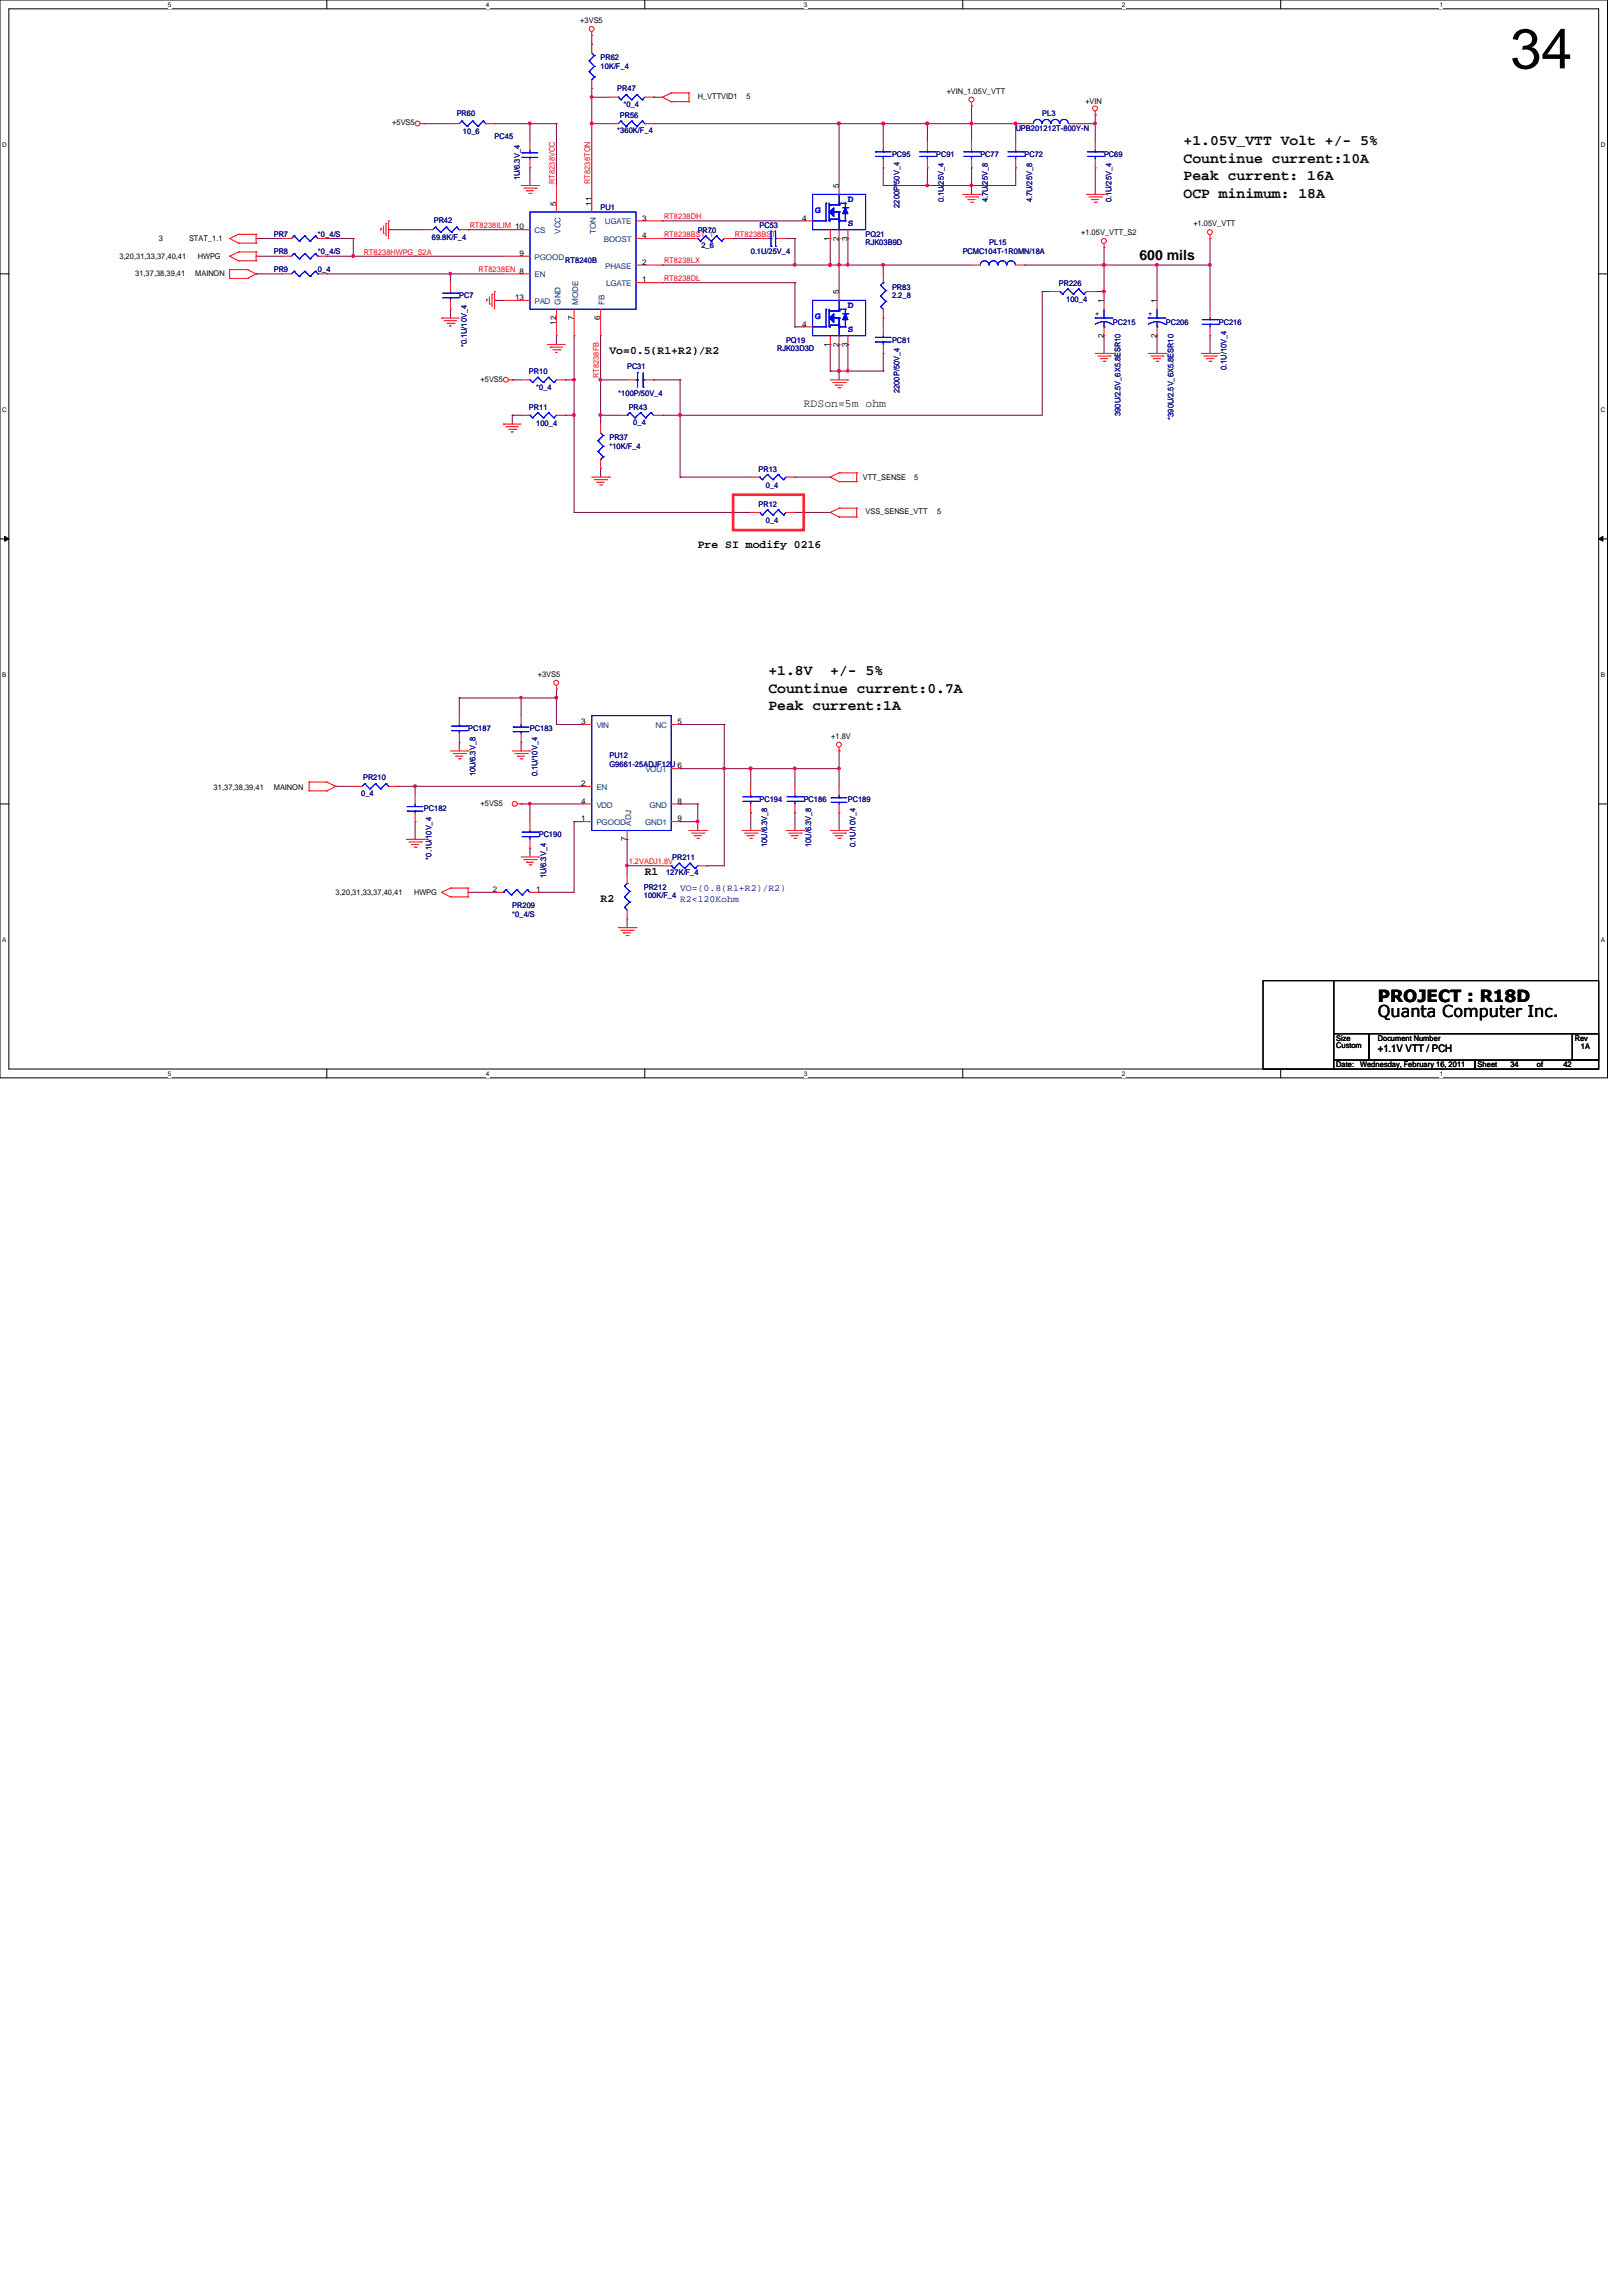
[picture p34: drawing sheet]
<svg xmlns="http://www.w3.org/2000/svg" width="210mm" height="297mm" viewBox="0 0 210 297" stroke-linecap="round" stroke-linejoin="round" font-family="sans-serif">
<defs><g id="words">
<text font-size="7.3" x="195.5" y="8.8">34</text>
<text font-size="2.2" x="178.3" y="129.6">PROJECT : R18D</text>
<text font-size="2.1" x="178.3" y="131.6">Quanta Computer Inc.</text>
<g font-size="1.9">
<text x="153.2" y="18.8">+1.05V_VTT Volt +/- 5%</text>
<text x="153.2" y="23.3">Peak current: 16A</text>
<text x="153.2" y="21">Countinue current:10A</text>
<text x="153.2" y="25.6">OCP minimum: 18A</text>
<text x="99.4" y="89.6">Countinue current:0.7A</text>
<text x="99.4" y="87.3">+1.8V</text>
<text x="107.4" y="87.3">+/- 5%</text>
<text x="99.4" y="91.9">Peak current:1A</text>
</g>
<text font-size="1.8" x="147.4" y="33.7">600 mils</text>
<g font-size="1.5">
<text x="78.9" y="45.8">Vo=0.5(R1+R2)/R2</text>
<text x="90.3" y="71">Pre SI modify 0216</text>
<text x="83.4" y="113.2">R1</text>
<text x="77.7" y="116.7">R2</text>
</g>
<text font-size="1.5" fill="#008000" x="104" y="52.7">RDSon=5m ohm</text>
<text font-size="1.4" x="178.3" y="136.1">+1.1V VTT / PCH</text>
<g font-size="1.2" fill="#00f">
<text x="105.5" y="27.5">G</text>
<text x="109.7" y="26.2">D</text>
<text x="109.7" y="29.3">S</text>
<text x="105.5" y="41.2">G</text>
<text x="109.7" y="39.9">D</text>
<text x="109.7" y="43">S</text>
</g>
<g font-size="1.2" fill="#000080">
<text x="88" y="115.3">VO=(0.8(R1+R2)/R2)</text>
<text x="88" y="116.7">R2&lt;120Kohm</text>
</g>
<g font-size="1">
<text x="75.1" y="3">+3VS5</text>
<text x="50.8" y="16.2">+5VS5</text>
<text x="90.3" y="12.8">H_VTTVID1</text>
<text x="96.6" y="12.8">5</text>
<text x="122.5" y="12.1">+VIN_1.05V_VTT</text>
<text x="140.5" y="13.5">+VIN</text>
<text x="72" y="26.6" transform="rotate(-90 72 26.6)">5</text>
<text x="76.5" y="26.6" transform="rotate(-90 76.5 26.6)">11</text>
<text x="83.1" y="28.5">3</text>
<text x="103.8" y="28.5">4</text>
<text x="108.5" y="24.3" transform="rotate(-90 108.5 24.3)">5</text>
<text x="154.4" y="29.3">+1.05V_VTT</text>
<text x="15.5" y="33.5">3,20,31,33,37,40,41</text>
<text x="17.5" y="35.6">31,37,38,39,41</text>
<text x="20.6" y="31.2">3</text>
<text x="24.5" y="31.2">STAT_1.1</text>
<text x="25.3" y="35.6">MAINON</text>
<text x="25.6" y="33.5">HWPG</text>
<text x="67.2" y="33.1">9</text>
<text x="83.1" y="34.2">2</text>
<text x="83.1" y="30.8">4</text>
<text x="107.4" y="31.1" transform="rotate(-90 107.4 31.1)">1</text>
<text x="108.5" y="31.1" transform="rotate(-90 108.5 31.1)">2</text>
<text x="109.7" y="31.1" transform="rotate(-90 109.7 31.1)">3</text>
<text x="139.9" y="30.4">+1.05V_VTT_S2</text>
<text x="66.7" y="38.8">13</text>
<text x="72" y="42" transform="rotate(-90 72 42)">12</text>
<text x="74.3" y="41.4" transform="rotate(-90 74.3 41.4)">7</text>
<text x="77.7" y="41.4" transform="rotate(-90 77.7 41.4)">6</text>
<text x="83.1" y="36.5">1</text>
<text x="108.5" y="38.1" transform="rotate(-90 108.5 38.1)">5</text>
<text x="142.8" y="39.2" transform="rotate(-90 142.8 39.2)">1</text>
<text x="149.7" y="39.2" transform="rotate(-90 149.7 39.2)">1</text>
<text x="103.8" y="42.2">4</text>
<text x="107.4" y="44.8" transform="rotate(-90 107.4 44.8)">1</text>
<text x="108.5" y="44.8" transform="rotate(-90 108.5 44.8)">2</text>
<text x="109.7" y="44.8" transform="rotate(-90 109.7 44.8)">3</text>
<text x="142.8" y="43.7" transform="rotate(-90 142.8 43.7)">2</text>
<text x="149.7" y="43.7" transform="rotate(-90 149.7 43.7)">2</text>
<text x="62.2" y="49.4">+5VS5</text>
<text x="111.7" y="62.1">VTT_SENSE</text>
<text x="118.3" y="62.1">5</text>
<text x="112" y="66.5">VSS_SENSE_VTT</text>
<text x="121.3" y="66.5">5</text>
<text x="69.6" y="87.5">+3VS5</text>
<text x="75.2" y="93.7">3</text>
<text x="87.7" y="93.7">5</text>
<text x="107.6" y="95.5">+1.8V</text>
<text x="75.2" y="101.7">2</text>
<text x="27.6" y="102.2">31,37,38,39,41</text>
<text x="35.4" y="102.2">MAINON</text>
<text x="62.2" y="104.2">+5VS5</text>
<text x="75.2" y="104">4</text>
<text x="75.2" y="106.3">1</text>
<text x="87.7" y="104">8</text>
<text x="87.7" y="106.3">9</text>
<text x="81.1" y="108.8" transform="rotate(-90 81.1 108.8)">7</text>
<text x="43.4" y="115.8">3,20,31,33,37,40,41</text>
<text x="53.6" y="115.8">HWPG</text>
<text x="63.8" y="115.4">2</text>
<text x="69.4" y="115.4">1</text>
<text x="172.9" y="134.6">Size</text>
<text x="172.9" y="135.6">Custom</text>
<text x="178.3" y="134.6">Document Number</text>
<text x="203.8" y="134.6">Rev</text>
<text x="204.6" y="135.8">1A</text>
<text x="172.9" y="138">Date:</text>
<text x="176" y="138">Wednesday, February 16, 2011</text>
<text x="191.2" y="138">Sheet</text>
<text x="195.5" y="138">34</text>
<text x="198.9" y="138">of</text>
<text x="202.3" y="138">42</text>
</g>
<g font-size="1" fill="#000080">
<text x="77.7" y="7.7">PR62</text>
<text x="77.7" y="8.9">10K/F_4</text>
<text x="79.9" y="11.8">PR47</text>
<text x="59.1" y="15.1">PR60</text>
<text x="59.9" y="17.4">10_6</text>
<text x="79.9" y="17.2">*360K/F_4</text>
<text x="80.2" y="15.3">PR56</text>
<text x="80.7" y="13.8">*0_4</text>
<text x="131.4" y="16.9">UPB201212T-800Y-N</text>
<text x="134.9" y="14.9">PL3</text>
<text x="64" y="18">PC45</text>
<text x="67.3" y="23.3" transform="rotate(-90 67.3 23.3)">1U/6.3V_4</text>
<text x="115.4" y="20.3">PC95</text>
<text x="121.2" y="20.3">PC91</text>
<text x="126.9" y="20.3">PC77</text>
<text x="132.6" y="20.3">PC72</text>
<text x="142.9" y="20.3">PC69</text>
<text x="56.1" y="28.8">PR42</text>
<text x="77.7" y="27.2">PU1</text>
<text x="98.3" y="29.5">PC53</text>
<text x="116.4" y="26.9" transform="rotate(-90 116.4 26.9)">2200P/50V_4</text>
<text x="122.1" y="26.2" transform="rotate(-90 122.1 26.2)">0.1U/25V_4</text>
<text x="127.8" y="26.2" transform="rotate(-90 127.8 26.2)">4.7U/25V_8</text>
<text x="133.6" y="26.2" transform="rotate(-90 133.6 26.2)">4.7U/25V_8</text>
<text x="143.8" y="26.2" transform="rotate(-90 143.8 26.2)">0.1U/25V_4</text>
<text x="35.4" y="30.6">PR7</text>
<text x="35.4" y="35.2">PR9</text>
<text x="35.4" y="32.9">PR8</text>
<text x="41.1" y="30.6">*0_4/S</text>
<text x="41.1" y="35.2">0_4</text>
<text x="41.1" y="32.9">*0_4/S</text>
<text x="55.9" y="31.1">69.8K/F_4</text>
<text x="73.2" y="34">RT8240B</text>
<text x="90.3" y="30.1">PR70</text>
<text x="90.8" y="32.1">2_6</text>
<text x="97.2" y="32.9">0.1U/25V_4</text>
<text x="112" y="30.6">PQ21</text>
<text x="112" y="31.8">RJK03B9D</text>
<text x="124.6" y="32.9">PCMC104T-1R0MN/18A</text>
<text x="128" y="31.8">PL15</text>
<text x="59.4" y="38.6">PC7</text>
<text x="115.4" y="37.5">PR83</text>
<text x="115.4" y="38.6">2.2_8</text>
<text x="137" y="37">PR226</text>
<text x="138" y="39.1">100_4</text>
<text x="60.4" y="44.9" transform="rotate(-90 60.4 44.9)">*0.1U/10V_4</text>
<text x="81.2" y="47.8">PC31</text>
<text x="100.6" y="45.5">RJK03D3D</text>
<text x="101.7" y="44.3">PQ19</text>
<text x="115.4" y="44.3">PC81</text>
<text x="144" y="42">PC215</text>
<text x="150.9" y="42">PC206</text>
<text x="157.7" y="42">PC216</text>
<text x="158.7" y="47.9" transform="rotate(-90 158.7 47.9)">0.1U/10V_4</text>
<text x="68.5" y="48.4">PR10</text>
<text x="68.5" y="53">PR11</text>
<text x="69.4" y="50.5">*0_4</text>
<text x="80" y="51.2">*100P/50V_4</text>
<text x="81.4" y="53">PR43</text>
<text x="116.4" y="50.9" transform="rotate(-90 116.4 50.9)">2200P/50V_4</text>
<text x="145" y="53.8" transform="rotate(-90 145 53.8)">390U/2.5V_6X5.8ESR10</text>
<text x="69.4" y="55.1">100_4</text>
<text x="78.9" y="56.9">PR37</text>
<text x="78.9" y="58">*10K/F_4</text>
<text x="82" y="54.9">0_4</text>
<text x="151.8" y="54.3" transform="rotate(-90 151.8 54.3)">*390U/2.5V_6X5.8ESR10</text>
<text x="98.2" y="65.6">PR12</text>
<text x="98.2" y="61">PR13</text>
<text x="99.1" y="63.1">0_4</text>
<text x="99.1" y="67.6">0_4</text>
<text x="60.6" y="94.6">PC187</text>
<text x="68.6" y="94.6">PC183</text>
<text x="47" y="100.9">PR210</text>
<text x="61.6" y="100.5" transform="rotate(-90 61.6 100.5)">10U/6.3V_8</text>
<text x="69.6" y="100.5" transform="rotate(-90 69.6 100.5)">0.1U/10V_4</text>
<text x="78.9" y="98">PU12</text>
<text x="78.9" y="99.2">G9661-25ADJF12U 6</text>
<text x="46.7" y="103">0_4</text>
<text x="54.9" y="104.9">PC182</text>
<text x="98.3" y="103.8">PC194</text>
<text x="104" y="103.8">PC186</text>
<text x="109.7" y="103.8">PC189</text>
<text x="55.8" y="111.2" transform="rotate(-90 55.8 111.2)">*0.1U/10V_4</text>
<text x="69.7" y="108.3">PC190</text>
<text x="70.7" y="113.6" transform="rotate(-90 70.7 113.6)">1U/6.3V_4</text>
<text x="86.2" y="113.2">127K/F_4</text>
<text x="87" y="111.3">PR211</text>
<text x="99.3" y="109.6" transform="rotate(-90 99.3 109.6)">10U/6.3V_8</text>
<text x="105" y="109.6" transform="rotate(-90 105 109.6)">10U/6.3V_8</text>
<text x="110.7" y="109.6" transform="rotate(-90 110.7 109.6)">0.1U/10V_4</text>
<text x="66.3" y="117.5">PR209</text>
<text x="66.3" y="118.6">*0_4/S</text>
<text x="83.3" y="115.2">PR212</text>
<text x="83.3" y="116.2">100K/F_4</text>
</g>
<g font-size="1" fill="#f00">
<text x="71.8" y="23.8" transform="rotate(-90 71.8 23.8)">RT8238VCC</text>
<text x="76.4" y="23.8" transform="rotate(-90 76.4 23.8)">RT8238TON</text>
<text x="60.8" y="29.5">RT8238ILIM 10</text>
<text x="85.9" y="28.4">RT8238DH</text>
<text x="47.1" y="32.9">RT8238HWPG_S2A</text>
<text x="61.9" y="35.2">RT8238EN 8</text>
<text x="85.9" y="30.6">RT8238BST_1</text>
<text x="85.9" y="34.1">RT8238LX</text>
<text x="95.1" y="30.6">RT8238BST</text>
<text x="85.9" y="36.4">RT8238DL</text>
<text x="77.5" y="48.9" transform="rotate(-90 77.5 48.9)">RT8238FB</text>
<text x="81.4" y="111.8">1.2VADJ1.8V</text>
</g>
<g font-size="1" fill="#004080">
<text x="78.3" y="29">UGATE</text>
<text x="69.2" y="33.6">PGOOD</text>
<text x="69.2" y="30.2">CS</text>
<text x="69.2" y="35.9">EN</text>
<text x="72.5" y="30.3" transform="rotate(-90 72.5 30.3)">VCC</text>
<text x="77.1" y="30.2" transform="rotate(-90 77.1 30.2)">TON</text>
<text x="78.1" y="31.3">BOOST</text>
<text x="78.3" y="34.8">PHASE</text>
<text x="69.2" y="39.3">PAD</text>
<text x="72.5" y="39.4" transform="rotate(-90 72.5 39.4)">GND</text>
<text x="74.8" y="39.4" transform="rotate(-90 74.8 39.4)">MODE</text>
<text x="78.2" y="39.4" transform="rotate(-90 78.2 39.4)">FB</text>
<text x="78.4" y="37">LGATE</text>
<text x="77.2" y="94.2">VIN</text>
<text x="84.8" y="94.2">NC</text>
<text x="83.5" y="99.9">VOUT</text>
<text x="77.2" y="102.2">EN</text>
<text x="77.2" y="104.5">VDD</text>
<text x="77.2" y="106.8">PGOOD</text>
<text x="81.7" y="106.8" transform="rotate(-90 81.7 106.8)">ADJ</text>
<text x="83.5" y="106.8">GND1</text>
<text x="84" y="104.5">GND</text>
</g>
<g font-size="1" fill="#00f">
<text x="141.7" y="40.9">+</text>
<text x="148.6" y="40.9">+</text>
</g>
<g font-size=".8">
<text x="21.7" y=".9">5</text>
<text x="62.9" y=".9">4</text>
<text x="104" y=".9">3</text>
<text x="145.2" y=".9">2</text>
<text x="186.3" y=".9">1</text>
<text x=".3" y="19.1">D</text>
<text x="207.2" y="19.1">D</text>
<text x=".3" y="53.3">C</text>
<text x="207.2" y="53.3">C</text>
<text x=".3" y="87.6">B</text>
<text x="207.2" y="87.6">B</text>
<text x=".3" y="121.9">A</text>
<text x="207.2" y="121.9">A</text>
<text x="21.7" y="139.2">5</text>
<text x="62.9" y="139.2">4</text>
<text x="104" y="139.2">3</text>
<text x="145.2" y="139.2">2</text>
<text x="186.3" y="139.2">1</text>
</g>
</g></defs>
<path d="M0 0h208v139.4h-208zM1.1 1.1h205.8v137.2h-205.8z" fill="none" stroke="#000" stroke-width=".13"/>
<g fill="#fff">
<path d="M21.7 .1h.5v1h-.5z"/>
<path d="M21.7 138.4h.5v1h-.5z"/>
</g>
<path d="M42.3 0v1.1M42.3 138.3v1.1" fill="none" stroke="#000" stroke-width=".13"/>
<g fill="#fff">
<path d="M62.9 .1h.4v1h-.4z"/>
<path d="M62.9 138.4h.4v1h-.4z"/>
</g>
<path d="M83.4 0v1.1M83.4 138.3v1.1" fill="none" stroke="#000" stroke-width=".13"/>
<g fill="#fff">
<path d="M104 .1h.5v1h-.5z"/>
<path d="M104 138.4h.5v1h-.5z"/>
</g>
<path d="M124.6 0v1.1M124.6 138.3v1.1" fill="none" stroke="#000" stroke-width=".13"/>
<g fill="#fff">
<path d="M145.2 .1h.4v1h-.4z"/>
<path d="M145.2 138.4h.4v1h-.4z"/>
</g>
<path d="M165.7 0v1.1M165.7 138.3v1.1" fill="none" stroke="#000" stroke-width=".13"/>
<g fill="#fff">
<path d="M186.3 .1h.5v1h-.5z"/>
<path d="M186.3 138.4h.5v1h-.5z"/>
<path d="M.3 18.3h.6v.9h-.6z"/>
<path d="M207.2 18.3h.6v.9h-.6z"/>
<path d="M.3 52.6h.6v.9h-.6z"/>
<path d="M207.2 52.6h.6v.9h-.6z"/>
</g>
<path d="M0 35.4h1.1M206.9 35.4h1.1" fill="none" stroke="#000" stroke-width=".13"/>
<g fill="#fff">
<path d="M.3 86.9h.5v.9h-.5z"/>
<path d="M207.2 86.9h.5v.9h-.5z"/>
</g>
<path d="M0 69.7h1.1M.6 69.4l.5 .3-.5 .3zM206.9 69.7l.5-.3v.6zM206.9 69.7h1.1" fill="none" stroke="#000" stroke-width=".13"/>
<path d="M.6 69.4l.5 .3-.5 .3zM206.9 69.7l.5-.3v.6z" fill="#000"/>
<g fill="#fff">
<path d="M.3 121.2h.5v.9h-.5z"/>
<path d="M207.2 121.2h.5v.9h-.5z"/>
</g>
<path d="M0 104h1.1M206.9 104h1.1" fill="none" stroke="#000" stroke-width=".13"/>
<path d="M72 16h.1M72 16v8M102.9 34.3h.1M102.9 34.3h4.5" fill="none" stroke="#800040" stroke-width=".13"/>
<path d="M107.3 34.1h.3v.3l-.2 .1-.1-.1z" fill-rule="evenodd" fill="#f0f"/>
<path d="M107.3 34.1h.3v.3l-.2 .1-.1-.1z" fill="none" stroke="#f0f" stroke-width=".13"/>
<path d="M102.7 34.1h.3v.3l-.2 .1-.1-.1z" fill-rule="evenodd" fill="#f0f"/>
<path d="M102.7 34.1h.3v.3l-.2 .1-.1-.1z" fill="none" stroke="#f0f" stroke-width=".13"/>
<path d="M68.6 16h.1M68.6 16h3.4M68.6 16v2.3" fill="none" stroke="#800040" stroke-width=".13"/>
<path d="M68.4 15.8h.3v.3l-.2 .1-.1-.1z" fill-rule="evenodd" fill="#f0f"/>
<path d="M68.4 15.8h.3v.3l-.2 .1-.1-.1z" fill="none" stroke="#f0f" stroke-width=".13"/>
<path d="M108.6 16h.1M108.6 16h5.7" fill="none" stroke="#800040" stroke-width=".13"/>
<path d="M114.1 15.8h.3v.3l-.1 .1-.2-.1z" fill-rule="evenodd" fill="#f0f"/>
<path d="M114.1 15.8h.3v.3l-.1 .1-.2-.1z" fill="none" stroke="#f0f" stroke-width=".13"/>
<path d="M108.4 15.8h.3v.3l-.2 .1-.1-.1z" fill-rule="evenodd" fill="#f0f"/>
<path d="M108.4 15.8h.3v.3l-.2 .1-.1-.1z" fill="none" stroke="#f0f" stroke-width=".13"/>
<path d="M42.3 35.4h.1M42.3 35.4h16M85.7 28.6h.1M85.7 30.9h.1M85.7 28.6h18.3M85.7 30.9h3.5M125.7 21.7h.1M125.7 21.7v2.3M132.6 34.3h.1M132.6 34.3h10.3" fill="none" stroke="#800040" stroke-width=".13"/>
<path d="M125.6 23.8h.2v.3l-.1 .1-.1-.1z" fill-rule="evenodd" fill="#f0f"/>
<path d="M125.6 23.8h.2v.3l-.1 .1-.1-.1z" fill="none" stroke="#f0f" stroke-width=".13"/>
<path d="M33.1 35.4h.1M33.1 35.4h3.5M58.3 35.4h.1M58.3 35.4h6.9M114.3 24h.1M114.3 24h5.7" fill="none" stroke="#800040" stroke-width=".13"/>
<path d="M58.1 35.3h.3v.2l-.1 .1-.2-.1z" fill-rule="evenodd" fill="#f0f"/>
<path d="M58.1 35.3h.3v.2l-.1 .1-.2-.1z" fill="none" stroke="#f0f" stroke-width=".13"/>
<g fill="none" stroke="#800040" stroke-width=".13">
<path d="M108.6 16h.1M108.6 16v8M120 16h.1M120 16v2.3M107.4 30.9h.1M107.4 30.9v3.4M108.6 34.3h.1M108.6 30.9h.1M108.6 30.9v6.8M109.7 30.9h.1M109.7 30.9v3.4M125.7 24h.1"/>
<path d="M125.7 24v1.1M142.9 37.7h.1M142.9 37.7v1.2M102.9 42.3h.1M102.9 42.3h1.1M107.4 48h.1M107.4 44.6h.1M107.4 48h1.2M107.4 44.6v3.4M109.7 44.6h.1M109.7 44.6v3.4M142.9 43.4h.1"/>
<path d="M142.9 43.4v2.3"/>
</g>
<path d="M142.7 37.6h.3v.2l-.2 .1-.1-.1z" fill-rule="evenodd" fill="#f0f"/>
<path d="M142.7 37.6h.3v.2l-.2 .1-.1-.1z" fill="none" stroke="#f0f" stroke-width=".13"/>
<path d="M114.3 16h.1M114.3 16v2.3M125.7 16h.1M125.7 16v2.3M114.3 21.7h.1M114.3 21.7v2.3M108.6 44.6h.1M108.6 44.6v3.4" fill="none" stroke="#800040" stroke-width=".13"/>
<path d="M108.4 47.8h.3v.3l-.2 .1-.1-.1z" fill-rule="evenodd" fill="#f0f"/>
<path d="M108.4 47.8h.3v.3l-.2 .1-.1-.1z" fill="none" stroke="#f0f" stroke-width=".13"/>
<path d="M142.9 32h.1M142.9 32v2.3M108.6 48h.1M108.6 48v1.1" fill="none" stroke="#800040" stroke-width=".13"/>
<path d="M142.7 34.1h.3v.3l-.2 .1-.1-.1z" fill-rule="evenodd" fill="#f0f"/>
<path d="M142.7 34.1h.3v.3l-.2 .1-.1-.1z" fill="none" stroke="#f0f" stroke-width=".13"/>
<path d="M120 24h.1M120 24h5.7" fill="none" stroke="#800040" stroke-width=".13"/>
<path d="M119.9 23.8h.2v.3l-.1 .1-.1-.1z" fill-rule="evenodd" fill="#f0f"/>
<path d="M119.9 23.8h.2v.3l-.1 .1-.1-.1z" fill="none" stroke="#f0f" stroke-width=".13"/>
<path d="M107.4 34.3h.1M107.4 34.3h1.2" fill="none" stroke="#800040" stroke-width=".13"/>
<path d="M108.4 34.1h.3v.3l-.2 .1-.1-.1z" fill-rule="evenodd" fill="#f0f"/>
<path d="M108.4 34.1h.3v.3l-.2 .1-.1-.1z" fill="none" stroke="#f0f" stroke-width=".13"/>
<path d="M107.3 34.1h.3v.3l-.2 .1-.1-.1z" fill-rule="evenodd" fill="#f0f"/>
<path d="M107.3 34.1h.3v.3l-.2 .1-.1-.1z" fill="none" stroke="#f0f" stroke-width=".13"/>
<g fill="none" stroke="#800040" stroke-width=".13">
<path d="M108.6 34.3h.1M108.6 34.3h1.1M114.3 34.3h.1M114.3 34.3h11.4M120 21.7h.1M120 21.7v2.3M156.6 34.3h.1M156.6 34.3v5.7M58.3 40h.1M58.3 40v1.1M108.6 48h.1M108.6 48h1.1"/>
<path d="M156.6 43.4h.1M156.6 43.4v2.3"/>
</g>
<path d="M114.1 34.1h.3v.3l-.1 .1-.2-.1z" fill-rule="evenodd" fill="#f0f"/>
<path d="M114.1 34.1h.3v.3l-.1 .1-.2-.1z" fill="none" stroke="#f0f" stroke-width=".13"/>
<path d="M114.3 16h.1M114.3 16h5.7M64 38.9h.1M64 38.9h1.2M85.7 36.6h.1M85.7 36.6h17.2M102.9 30.9h.1M102.9 36.6h.1M102.9 30.9v3.4M102.9 36.6v5.7M114.3 45.7h.1M114.3 45.7v2.3" fill="none" stroke="#800040" stroke-width=".13"/>
<path d="M119.9 15.8h.2v.3l-.1 .1-.1-.1z" fill-rule="evenodd" fill="#f0f"/>
<path d="M119.9 15.8h.2v.3l-.1 .1-.1-.1z" fill="none" stroke="#f0f" stroke-width=".13"/>
<path d="M114.1 15.8h.3v.3l-.1 .1-.2-.1z" fill-rule="evenodd" fill="#f0f"/>
<path d="M114.1 15.8h.3v.3l-.1 .1-.2-.1z" fill="none" stroke="#f0f" stroke-width=".13"/>
<path d="M84.6 16h.1M84.6 16h24" fill="none" stroke="#800040" stroke-width=".13"/>
<path d="M108.4 15.8h.3v.3l-.2 .1-.1-.1z" fill-rule="evenodd" fill="#f0f"/>
<path d="M108.4 15.8h.3v.3l-.2 .1-.1-.1z" fill="none" stroke="#f0f" stroke-width=".13"/>
<path d="M125.7 16h.1M125.7 16h5.7M131.4 16h.1M131.4 16v2.3M50.3 29.7h.1M50.3 29.7h4.6M68.6 21.7h.1M68.6 21.7v2.3M94.9 30.9h.1M94.9 30.9h3.4" fill="none" stroke="#800040" stroke-width=".13"/>
<path d="M125.6 15.8h.2v.3l-.1 .1-.1-.1z" fill-rule="evenodd" fill="#f0f"/>
<path d="M125.6 15.8h.2v.3l-.1 .1-.1-.1z" fill="none" stroke="#f0f" stroke-width=".13"/>
<g fill="none" stroke="#800040" stroke-width=".13">
<path d="M54.9 16h.1M54.9 16h3.4M64 16h.1M64 16h4.6M76.6 16h.1M76.6 16h2.3M58.3 35.4h.1M58.3 35.4v1.2M60.6 29.7h.1M60.6 29.7h4.6M85.7 34.3h.1M85.7 34.3h17.2"/>
<path d="M101.7 30.9h.1M101.7 30.9h1.2M125.7 24h.1M131.4 21.7h.1M131.4 21.7v2.3h-5.7M72 43.4h.1M72 43.4v1.2M77.7 53.7h.1M77.7 53.7v1.2"/>
</g>
<path d="M77.6 53.6h.2v.2l-.1 .1-.1-.1z" fill-rule="evenodd" fill="#f0f"/>
<path d="M77.6 53.6h.2v.2l-.1 .1-.1-.1z" fill="none" stroke="#f0f" stroke-width=".13"/>
<path d="M77.7 43.4h.1M77.7 49.1h.1M77.7 43.4v5.7M77.7 49.1h3.5M84.6 49.1h.1M84.6 49.1h3.4M88 49.1h.1M88 53.7h.1M88 49.1v4.6M88 53.7h46.9" fill="none" stroke="#800040" stroke-width=".13"/>
<path d="M87.9 53.6h.2v.2l-.1 .1-.1-.1z" fill-rule="evenodd" fill="#f0f"/>
<path d="M87.9 53.6h.2v.2l-.1 .1-.1-.1z" fill="none" stroke="#f0f" stroke-width=".13"/>
<path d="M77.7 49.1h.1M77.7 49.1v4.6M85.7 53.7h.1M85.7 53.7h2.3M77.7 60.6h.1M77.7 60.6v1.1" fill="none" stroke="#800040" stroke-width=".13"/>
<path d="M77.6 49h.2v.2l-.1 .1-.1-.1z" fill-rule="evenodd" fill="#f0f"/>
<path d="M77.6 49h.2v.2l-.1 .1-.1-.1z" fill="none" stroke="#f0f" stroke-width=".13"/>
<path d="M120 16h.1M120 16h5.7" fill="none" stroke="#800040" stroke-width=".13"/>
<path d="M119.9 15.8h.2v.3l-.1 .1-.1-.1z" fill-rule="evenodd" fill="#f0f"/>
<path d="M119.9 15.8h.2v.3l-.1 .1-.1-.1z" fill="none" stroke="#f0f" stroke-width=".13"/>
<path d="M125.7 13.7h.1M125.7 13.7v2.3M141.7 16h.1M141.7 16v2.3" fill="none" stroke="#800040" stroke-width=".13"/>
<path d="M141.6 15.8h.2v.3l-.1 .1-.1-.1z" fill-rule="evenodd" fill="#f0f"/>
<path d="M141.6 15.8h.2v.3l-.1 .1-.1-.1z" fill="none" stroke="#f0f" stroke-width=".13"/>
<path d="M131.4 16h.1M131.4 16h1.2M139.4 16h.1M141.7 14.9h.1M141.7 14.9v1.1h-2.3M141.7 21.7h.1M141.7 21.7v3.4" fill="none" stroke="#800040" stroke-width=".13"/>
<path d="M131.3 15.8h.3v.3l-.2 .1-.1-.1z" fill-rule="evenodd" fill="#f0f"/>
<path d="M131.3 15.8h.3v.3l-.2 .1-.1-.1z" fill="none" stroke="#f0f" stroke-width=".13"/>
<path d="M74.3 43.4h.1M74.3 43.4v5.7" fill="none" stroke="#800040" stroke-width=".13"/>
<path d="M74.1 49h.3v.2l-.1 .1-.2-.1z" fill-rule="evenodd" fill="#f0f"/>
<path d="M74.1 49h.3v.2l-.1 .1-.2-.1z" fill="none" stroke="#f0f" stroke-width=".13"/>
<path d="M66.3 49.1h.1M66.3 49.1h1.1M73.2 49.1h.1M73.2 49.1h1.1M74.3 53.7h.1M74.3 53.7v12.6" fill="none" stroke="#800040" stroke-width=".13"/>
<path d="M74.1 53.6h.3v.2l-.1 .1-.2-.1z" fill-rule="evenodd" fill="#f0f"/>
<path d="M74.1 53.6h.3v.2l-.1 .1-.2-.1z" fill="none" stroke="#f0f" stroke-width=".13"/>
<path d="M76.6 16h.1M76.6 16v8M77.7 53.7h.1M77.7 53.7h2.3M74.3 66.3h.1M74.3 66.3h22.9M88 61.7h.1M88 61.7h9.2M102.9 61.7h.1M102.9 66.3h.1M102.9 66.3h4.5M102.9 61.7h4.5" fill="none" stroke="#800040" stroke-width=".13"/>
<path d="M76.4 15.8h.3v.3l-.2 .1-.1-.1z" fill-rule="evenodd" fill="#f0f"/>
<path d="M76.4 15.8h.3v.3l-.2 .1-.1-.1z" fill="none" stroke="#f0f" stroke-width=".13"/>
<g fill="none" stroke="#800040" stroke-width=".13">
<path d="M114.3 34.3h.1M114.3 34.3v1.1M134.9 37.7h.1M134.9 37.7h1.1M134.9 37.7v16M141.7 37.7h.1M142.9 34.3h.1M142.9 34.3v3.4h-1.2M142.9 34.3h6.8M149.7 34.3h.1M149.7 34.3v4.6M156.6 30.9h.1"/>
<path d="M156.6 30.9v3.4M88 53.7h.1M88 53.7v8M114.3 41.1h.1M114.3 41.1v1.2M149.7 43.4h.1M149.7 43.4v2.3"/>
</g>
<path d="M142.7 34.1h.3v.3l-.2 .1-.1-.1z" fill-rule="evenodd" fill="#f0f"/>
<path d="M142.7 34.1h.3v.3l-.2 .1-.1-.1z" fill="none" stroke="#f0f" stroke-width=".13"/>
<path d="M149.7 34.3h.1M149.7 34.3h6.9" fill="none" stroke="#800040" stroke-width=".13"/>
<path d="M156.4 34.1h.3v.3l-.2 .1-.1-.1z" fill-rule="evenodd" fill="#f0f"/>
<path d="M156.4 34.1h.3v.3l-.2 .1-.1-.1z" fill="none" stroke="#f0f" stroke-width=".13"/>
<path d="M149.6 34.1h.2v.3l-.1 .1-.1-.1z" fill-rule="evenodd" fill="#f0f"/>
<path d="M149.6 34.1h.2v.3l-.1 .1-.1-.1z" fill="none" stroke="#f0f" stroke-width=".13"/>
<path d="M33.1 33.1h.1M33.1 33.1h3.5M109.7 34.3h.1M109.7 34.3h4.6" fill="none" stroke="#800040" stroke-width=".13"/>
<path d="M109.6 34.1h.2v.3l-.1 .1-.1-.1z" fill-rule="evenodd" fill="#f0f"/>
<path d="M109.6 34.1h.2v.3l-.1 .1-.1-.1z" fill="none" stroke="#f0f" stroke-width=".13"/>
<path d="M109.7 48h4.6M114.3 48h.1" fill="none" stroke="#800040" stroke-width=".13"/>
<path d="M109.6 47.8h.2v.3l-.1 .1-.1-.1z" fill-rule="evenodd" fill="#f0f"/>
<path d="M109.6 47.8h.2v.3l-.1 .1-.1-.1z" fill="none" stroke="#f0f" stroke-width=".13"/>
<path d="M45.7 33.1h.1M45.7 33.1h19.5" fill="none" stroke="#800040" stroke-width=".13"/>
<path d="M45.6 33h.2v.2l-.1 .1-.1-.1z" fill-rule="evenodd" fill="#f0f"/>
<path d="M45.6 33h.2v.2l-.1 .1-.1-.1z" fill="none" stroke="#f0f" stroke-width=".13"/>
<path d="M76.6 12.6h.1M76.6 12.6h2.3M84.6 12.6h.1M84.6 12.6h1.1" fill="none" stroke="#800040" stroke-width=".13"/>
<path d="M76.4 12.4h.3v.3h-.2h-.1z" fill-rule="evenodd" fill="#f0f"/>
<path d="M76.4 12.4h.3v.3h-.2h-.1z" fill="none" stroke="#f0f" stroke-width=".13"/>
<g fill="none" stroke="#800040" stroke-width=".13">
<path d="M76.6 12.6h.1M76.6 11.4h.1M76.6 5.7h.1M76.6 4.6v1.1M76.6 11.4v4.6M59.4 90.3h.1M59.4 90.3v2.3M93.7 99.4h.1M93.7 99.4h3.5M102.9 99.4h.1M102.9 99.4v2.3M43.4 101.7h.1"/>
<path d="M43.4 101.7h2.3M53.7 101.7h.1M53.7 101.7v1.2M60.6 115.4h.1M60.6 115.4h3.4M69.7 115.4h.1M69.7 115.4h4.6M81.2 112h.1M81.2 112h4.5M91.4 112h.1M91.4 112h2.3"/>
</g>
<path d="M97 99.3h.3v.2l-.2 .1-.1-.1z" fill-rule="evenodd" fill="#f0f"/>
<path d="M97 99.3h.3v.2l-.2 .1-.1-.1z" fill="none" stroke="#f0f" stroke-width=".13"/>
<path d="M93.7 99.4h.1M93.7 99.4v12.6M88 106.3h.1M88 106.3h2.3" fill="none" stroke="#800040" stroke-width=".13"/>
<path d="M93.6 99.3h.2v.2l-.1 .1-.1-.1z" fill-rule="evenodd" fill="#f0f"/>
<path d="M93.6 99.3h.2v.2l-.1 .1-.1-.1z" fill="none" stroke="#f0f" stroke-width=".13"/>
<path d="M97.2 99.4h.1M97.2 99.4h5.7M90.3 104h.1M90.3 104v2.3" fill="none" stroke="#800040" stroke-width=".13"/>
<path d="M97 99.3h.3v.2l-.2 .1-.1-.1z" fill-rule="evenodd" fill="#f0f"/>
<path d="M97 99.3h.3v.2l-.2 .1-.1-.1z" fill="none" stroke="#f0f" stroke-width=".13"/>
<path d="M72 89.2h.1M72 89.2v1.1" fill="none" stroke="#800040" stroke-width=".13"/>
<path d="M71.9 90.1h.2v.3l-.1 .1-.1-.1z" fill-rule="evenodd" fill="#f0f"/>
<path d="M71.9 90.1h.2v.3l-.1 .1-.1-.1z" fill="none" stroke="#f0f" stroke-width=".13"/>
<path d="M102.9 99.4h.1M102.9 99.4h5.7M88 104h.1M88 104h2.3" fill="none" stroke="#800040" stroke-width=".13"/>
<path d="M102.7 99.3h.3v.2l-.2 .1-.1-.1z" fill-rule="evenodd" fill="#f0f"/>
<path d="M102.7 99.3h.3v.2l-.2 .1-.1-.1z" fill="none" stroke="#f0f" stroke-width=".13"/>
<path d="M81.2 112h.1M81.2 112v1.2" fill="none" stroke="#800040" stroke-width=".13"/>
<path d="M81 111.9h.3v.2l-.2 .1-.1-.1z" fill-rule="evenodd" fill="#f0f"/>
<path d="M81 111.9h.3v.2l-.2 .1-.1-.1z" fill="none" stroke="#f0f" stroke-width=".13"/>
<path d="M108.6 99.4h.1M108.6 99.4v2.3" fill="none" stroke="#800040" stroke-width=".13"/>
<path d="M108.4 99.3h.3v.2l-.2 .1-.1-.1z" fill-rule="evenodd" fill="#f0f"/>
<path d="M108.4 99.3h.3v.2l-.2 .1-.1-.1z" fill="none" stroke="#f0f" stroke-width=".13"/>
<path d="M97.2 99.4h.1M97.2 99.4v2.3M90.3 106.3h.1M90.3 106.3v1.1" fill="none" stroke="#800040" stroke-width=".13"/>
<path d="M90.1 106.1h.3v.3l-.1 .1-.2-.1z" fill-rule="evenodd" fill="#f0f"/>
<path d="M90.1 106.1h.3v.3l-.1 .1-.2-.1z" fill="none" stroke="#f0f" stroke-width=".13"/>
<g fill="none" stroke="#800040" stroke-width=".13">
<path d="M59.4 90.3h.1M59.4 96h.1M59.4 90.3h12.6M59.4 96v1.2M67.4 90.3h.1M67.4 96h.1M67.4 90.3v2.3M67.4 96v1.2M72 90.3h.1M72 90.3v3.4M88 93.7h.1M88 93.7h5.7"/>
<path d="M93.7 93.7h.1M93.7 93.7v5.7M74.3 106.3h.1M74.3 106.3v9.1M97.2 105.2h.1M97.2 105.2v2.2M102.9 105.2h.1M102.9 105.2v2.2M108.6 105.2h.1M108.6 105.2v2.2"/>
</g>
<path d="M71.9 90.1h.2v.3l-.1 .1-.1-.1z" fill-rule="evenodd" fill="#f0f"/>
<path d="M71.9 90.1h.2v.3l-.1 .1-.1-.1z" fill="none" stroke="#f0f" stroke-width=".13"/>
<path d="M67.3 90.1h.2v.3l-.1 .1-.1-.1z" fill-rule="evenodd" fill="#f0f"/>
<path d="M67.3 90.1h.2v.3l-.1 .1-.1-.1z" fill="none" stroke="#f0f" stroke-width=".13"/>
<g fill="none" stroke="#800040" stroke-width=".13">
<path d="M72 93.7h.1M72 93.7h3.4M88 99.4h.1M88 99.4h5.7M53.7 106.3h.1M53.7 106.3v2.3M67.4 104h.1M67.4 104h8M68.6 104h.1M68.6 104v2.3M74.3 106.3h.1M74.3 106.3h1.1"/>
<path d="M81.2 108.6h.1M81.2 108.6v3.4"/>
</g>
<path d="M68.4 103.9h.3v.2l-.2 .1-.1-.1z" fill-rule="evenodd" fill="#f0f"/>
<path d="M68.4 103.9h.3v.2l-.2 .1-.1-.1z" fill="none" stroke="#f0f" stroke-width=".13"/>
<path d="M51.4 101.7h.1M51.4 101.7h24M53.7 101.7h.1M68.6 109.7h.1M68.6 109.7v1.2M81.2 118.9h.1M81.2 118.9v1.1" fill="none" stroke="#800040" stroke-width=".13"/>
<path d="M53.6 101.6h.2v.2l-.1 .1-.1-.1z" fill-rule="evenodd" fill="#f0f"/>
<path d="M53.6 101.6h.2v.2l-.1 .1-.1-.1z" fill="none" stroke="#f0f" stroke-width=".13"/>
<g fill="none" stroke="#800040" stroke-width=".13">
<path d="M33.1 30.9h.1M33.1 30.9h3.5M42.3 30.9h.1M42.3 33.1h.1M42.3 30.9h3.4M45.7 30.9h.1M45.7 30.9v2.2h-3.4M66.3 53.7h.1M66.3 53.7h1.1M66.3 53.7v1.2M73.2 53.7h.1M74.3 49.1h.1"/>
<path d="M74.3 49.1v4.6h-1.1M108.6 97.2h.1M108.6 97.2v2.2"/>
</g>
<g fill="none" stroke="#f00" stroke-width=".13">
<path d="M54.4 16h.5M54.9 16h.1M76.6 4.6h.1M76.6 4.1v.5M76.6 5.7v1.2M76.6 10.3v1.1M78.9 16h1.1M78.9 12.6h1.1M83.4 16h1.2M83.4 12.6h1.2M85.7 12.6h.1M85.7 12.6l1.2 .6"/>
<path d="M86.9 13.2h.1M86.9 12h.1M86.9 13.2h2.3M86.9 12h2.3M86.9 12l-1.2 .6M89.2 13.2h.1M89.2 12h.1M89.2 12v1.2M120 18.3v1.1M125.7 13.7h.1M125.7 13.3v.4M131.4 18.3v1.1"/>
<path d="M141.7 14.9h.1M141.7 14.4v.5M141.7 18.3v1.1M29.7 33.1h.1M29.7 36h.1M29.7 34.9h.1M29.7 30.9h.1M29.7 33.1l1.2 .6M29.7 36h2.3M29.7 34.9v1.1M29.7 34.9h2.3M29.7 30.9l1.2 .6"/>
<path d="M30.9 32.6h.1M30.9 33.7h.1M30.9 30.3h.1M30.9 31.5h.1M30.9 32.6l-1.2 .5M30.9 32.6h2.2M30.9 33.7h2.2M30.9 30.3l-1.2 .6M30.9 30.3h2.2M30.9 31.5h2.2M32 36h.1M32 34.9h.1"/>
<path d="M32 34.9l1.1 .5M33.1 32.6h.1M33.1 33.7h.1M33.1 35.4h.1M33.1 30.3h.1M33.1 31.5h.1M33.1 30.3v1.2M33.1 32.6v1.1M33.1 35.4l-1.1 .6M36.6 30.9h1.1M41.1 30.9h1.2M49.3 29.6h.1"/>
<path d="M49.3 29.6v.2M49.6 30.2h.1M49.6 29.3v.9M50 28.9h.1M50 28.9v1.6M50.3 28.6h.1M50.3 28.6v2.3M63 38.7h.1M63 38.7v.3M63.3 39.3h.1M63.3 38.4v.9M63.7 38.1h.1"/>
<path d="M63.7 38.1v1.6M64 37.7h.1M64 37.7v2.3M65.2 33.1h3.4M65.2 29.7h3.4M65.2 35.4h3.4M65.2 38.9h3.4M67.4 24h2.3M67.8 24.3h1.6M68.1 24.7h.1M68.1 24.7h.9M68.5 25h.2"/>
<path d="M68.7 25h.1M69.4 24.3h.1M69.7 24h.1M72 24v3.4M76.6 24v3.4M82.3 30.9h3.4M82.3 36.6h3.4M82.3 34.3h3.4M82.3 28.6h3.4M89.2 30.9h1.1M93.7 30.9h1.2M114.3 35.4v1.2"/>
<path d="M120 20.6v1.1M124.6 25.1h2.3M124.9 25.5h1.6M125.3 25.8h.1M125.3 25.8h.9M125.6 26.2h.3M125.9 26.2h.1M126.5 25.5h.1M126.9 25.1h.1M131.4 20.6v1.1M136 37.7h1.2M140.6 25.1h2.3"/>
<path d="M140.6 37.7h1.1M140.9 25.5h1.6M141.3 25.8h.1M141.3 25.8h.9M141.6 26.2h.3M141.7 20.6v1.1M141.9 26.2h.1M142.5 25.5h.1M142.9 32h.1M142.9 25.1h.1M142.9 31.5v.5M149.7 38.9v1.1"/>
<path d="M156.6 30.9h.1M156.6 30.4v.5M57.1 41.1h.1M57.1 41.1h2.3M57.5 41.5h.1M57.5 41.5h1.6M57.8 41.8h1M58.2 42.2h.1M58.2 42.2h.2M58.8 41.8h.1M65.2 54.9h.1M65.2 54.9h2.2"/>
<path d="M65.5 55.2h.1M65.5 55.2h1.6M65.8 49.1h.5M65.8 55.5h1M66.2 55.9h.1M66.2 55.9h.2M66.3 49.1h.1M66.8 55.5h.1M67.4 49.1h1.2M67.4 53.7h1.2M70.9 44.6h.1M70.9 44.6h2.3"/>
<path d="M71.2 44.9h.1M71.2 44.9h1.6M71.5 45.3h1M71.9 45.6h.1M71.9 45.6h.2M72 49.1h1.2M72 40v3.4M72 53.7h1.2M72.5 45.3h.1M74.3 40v3.4M77.7 40v3.4M77.7 54.9v1.1"/>
<path d="M77.7 59.4v1.2M81.2 49.1h1.1M83.4 49.1h1.2M107.4 49.1h2.3M107.8 49.5h1.6M108.1 49.8h.1M108.1 49.8h1M108.5 50.2h.2M108.7 50.2h.1M109.4 49.5h.1M109.7 49.1h.1M114.3 40v1.1"/>
<path d="M141.7 45.7h2.3M142.1 46.1h1.6M142.4 46.4h.1M142.4 46.4h.9M142.7 46.7h.3M143 46.7h.1M143.7 46.1h.1M144 45.7h.1M148.6 45.7h2.3M148.9 46.1h1.6M149.3 46.4h.1M149.3 46.4h.9"/>
<path d="M149.6 46.7h.3M149.7 42.3v1.1M149.9 46.7h.1M150.5 46.1h.1M150.9 45.7h.1M155.4 45.7h2.3M155.8 46.1h1.6M156.1 46.4h.1M156.1 46.4h1M156.5 46.7h.2M156.6 40v1.1M156.6 42.3v1.1"/>
<path d="M156.7 46.7h.1M157.4 46.1h.1M157.7 45.7h.1M76.6 61.7h2.3M76.9 62.1h1.6M77.3 62.4h.1M77.3 62.4h.9M77.6 62.7h.3M77.9 62.7h.1M78.5 62.1h.1M78.9 61.7h.1M97.2 61.7h1.1"/>
<path d="M97.2 66.3h1.1M101.7 61.7h1.2M101.7 66.3h1.2M107.4 61.7h.1M107.4 66.3h.1M107.4 61.7l1.2 .6M107.4 66.3l1.2 .6M108.6 62.3h.1M108.6 61.2h.1M108.6 65.7h.1M108.6 66.9h.1M108.6 62.3h2.3"/>
<path d="M108.6 61.2l-1.2 .5M108.6 61.2h2.3M108.6 65.7l-1.2 .6M108.6 65.7h2.3M108.6 66.9h2.3M110.9 61.2h.1M110.9 62.3h.1M110.9 65.7h.1M110.9 66.9h.1M110.9 61.2v1.1M110.9 65.7v1.2M58.3 97.2h2.3"/>
<path d="M58.6 97.5h1.6M59 97.8h.1M59 97.8h.9M59.3 98.2h.3M59.6 98.2h.1M60.2 97.5h.1M60.6 97.2h.1M66.3 97.2h2.3M66.6 97.5h1.6M67 97.8h.1M67 97.8h.9M67.3 98.2h.3"/>
<path d="M67.4 92.6v1.1M67.4 94.9v1.1M67.6 98.2h.1M68.2 97.5h.1M68.6 97.2h.1M72 89.2h.1M72 88.7v.5M75.4 93.7h1.2M86.9 99.4h1.1M86.9 93.7h1.1M108.6 97.2h.1M108.6 96.7v.5"/>
<path d="M40 102.3h.1M40 101.2h.1M40 101.2h2.3M40 102.3h2.3M40 101.2v1.1M42.3 101.2h.1M42.3 102.3h.1M42.3 101.2l1.1 .5M43.4 101.7h.1M43.4 101.7l-1.1 .6M45.7 101.7h1.2M50.3 101.7h1.1"/>
<path d="M52.6 108.6h2.3M52.9 108.9h1.6M53.3 109.3h.1M53.3 109.3h.9M53.6 109.6h.2M53.8 109.6h.1M54.5 108.9h.1M54.9 108.6h.1M57.1 115.4h.1M57.1 115.4l1.2 .6M58.3 114.9h.1M58.3 116h.1"/>
<path d="M58.3 114.9h2.3M58.3 114.9l-1.2 .5M58.3 116h2.3M60.6 116h.1M60.6 114.9h.1M60.6 114.9v1.1M64 115.4h1.2M67 104h.4M67.4 104h.1M67.4 110.9h2.3M67.8 111.2h1.6M68.1 111.5h.1"/>
<path d="M68.1 111.5h.9M68.5 111.9h.2M68.6 115.4h1.1M68.7 111.9h.1M69.4 111.2h.1M69.7 110.9h.1M75.4 104h1.2M75.4 101.7h1.2M75.4 106.3h1.2M81.2 107.4v1.2M85.7 112h1.2M86.9 104h1.1"/>
<path d="M86.9 106.3h1.1M89.2 107.4h2.2M89.5 107.8h1.6M89.8 108.1h.1M89.8 108.1h1M90.2 108.5h.2M90.3 112h1.1M90.4 108.5h.1M91.1 107.8h.1M91.4 107.4h.1M96 107.4h2.3M96.4 107.8h1.6"/>
<path d="M96.7 108.1h.1M96.7 108.1h.9M97 108.5h.3M97.2 101.7v1.2M97.2 104v1.2M97.3 108.5h.1M98 107.8h.1M98.3 107.4h.1M101.7 107.4h2.3M102.1 107.8h1.6M102.4 108.1h.1M102.4 108.1h.9"/>
<path d="M102.7 108.5h.3M102.9 101.7v1.2M102.9 104v1.2M103 108.5h.1M103.7 107.8h.1M104 107.4h.1M107.4 107.4h2.3M107.8 107.8h1.6M108.1 108.1h.1M108.1 108.1h1M108.5 108.5h.2M108.7 108.5h.1"/>
<path d="M109.4 107.8h.1M109.7 107.4h.1M80 120h2.3M80.3 120.4h1.7M80.7 120.7h.1M80.7 120.7h.9M81 121h.3M81.3 121h.1M82 120.4h.1M82.3 120h.1"/>
<circle cx="54" cy="16" r=".32"/>
<circle cx="76.6" cy="3.7" r=".32"/>
<circle cx="125.7" cy="12.9" r=".32"/>
<circle cx="141.7" cy="14" r=".32"/>
<circle cx="142.9" cy="31.2" r=".32"/>
<circle cx="156.6" cy="30" r=".32"/>
<circle cx="65.5" cy="49.1" r=".32"/>
<circle cx="72" cy="88.3" r=".32"/>
<circle cx="108.6" cy="96.3" r=".32"/>
<circle cx="66.6" cy="104" r=".32"/>
</g>
<path d="M163.4 126.9h9.2v11.4h-9.2zM172.6 126.9h34.3v6.8h-34.3zM172.6 133.7h4.6v3.5h-4.6zM172.6 137.2h18.3v1.1h-18.3zM177.2 133.7h29.7v3.5h-29.7zM190.9 137.2h16v1.1h-16zM203.5 133.7h3.4v3.5h-3.4z" fill="none" stroke="#000" stroke-width=".13"/>
<path d="M94.9 64h9.1v4.6h-9.1z" fill="none" stroke="#f00" stroke-width=".34"/>
<g fill="none" stroke="#00f" stroke-width=".13">
<path d="M76.2 7.9h.1M76.2 9.3h.1M76.2 7.9l.7 .7M76.2 9.3l.7 .6M76.6 10.3h.1M76.6 6.9l.3 .3M76.9 7.2h.1M76.9 8.6h.1M76.9 9.9h.1M76.9 7.2l-.7 .7M76.9 8.6l-.7 .7M76.9 9.9l-.3 .4"/>
<path d="M80 12.6h.1M80 12.6l.3 .3M80.3 15.7h.1M80.3 12.9h.1M80.3 15.7l-.3 .3M80.3 15.7l.7 .6M81 16.3h.1M81 12.2h.1M81 12.2l.7 .7M81 12.2l-.7 .7M81.7 15.7h.1M81.7 12.9h.1"/>
<path d="M81.7 15.7l-.7 .6M81.7 15.7l.7 .6M82.4 16.3h.1M82.4 12.2h.1M82.4 12.2l.7 .7M82.4 12.2l-.7 .7M83.1 15.7h.1M83.1 12.9h.1M83.1 15.7l-.7 .6M83.1 15.7l.3 .3M83.4 16h.1M83.4 12.6l-.3 .3"/>
<path d="M119 19.6h2M120 19.6h.1M120 19.4v.2M121 19.6h.1M130.4 19.6h2.1M131.4 19.6h.1M131.4 19.4v.2M132.5 19.6h.1M140.7 19.6h2M141.7 19.6h.1M141.7 19.4v.2M142.7 19.6h.1"/>
<path d="M38.1 30.5h.1M38.1 30.5l-.4 .4M38.1 30.5l.6 .7M38.7 31.2h.1M39.5 30.5h.1M39.5 30.5l-.8 .7M39.5 30.5l.6 .7M40.1 31.2h.1M40.8 30.5h.1M40.8 30.5l-.7 .7M40.8 30.5l.3 .4M41.1 30.9h.1"/>
<path d="M68.6 27.4h13.7v12.6h-13.7zM90.3 30.9h.1M90.3 30.9l.3 .3M90.6 31.2h.1M91.3 30.5h.1M91.3 30.5l.7 .7M91.3 30.5l-.7 .7M92 31.2h.1M92.7 30.5h.1M92.7 30.5l.7 .7M92.7 30.5l-.7 .7M93.4 31.2h.1"/>
<path d="M93.7 30.9l-.3 .3M114 39.7h.1M114 38.3h.1M114 36.9h.1M114 39.7l.3 .3M114 38.3l.6 .7M114 36.9l.6 .7M114.3 36.6h.1M114.3 36.6l-.3 .3M114.6 39h.1M114.6 37.6h.1M114.6 39l-.6 .7"/>
<path d="M114.6 37.6l-.6 .7M119 20.2h2M120 20.2h.1M120 20.2v.4M121 20.2h.1M130.4 20.2h2.1M131.4 20.2h.1M131.4 20.2v.4M132.5 20.2h.1M137.2 37.7h.1M137.2 37.7l.3 .4M137.5 38.1h.1"/>
<path d="M138.2 37.4h.1M138.2 37.4l.7 .7M138.2 37.4l-.7 .7M138.9 38.1h.1M139.6 37.4h.1M139.6 37.4l.7 .7M139.6 37.4l-.7 .7M140.3 38.1h.1M140.6 37.7l-.3 .4M140.7 20.2h2M141.7 20.2h.1M141.7 20.2v.4"/>
<path d="M142.7 20.2h.1M68.6 49.1h.1M68.6 53.7h.1M68.6 49.1l.3 .4M68.6 53.7l.3 .4M68.9 49.5h.1M68.9 54.1h.1M69.6 48.8h.1M69.6 53.4h.1M69.6 48.8l.7 .7M69.6 48.8l-.7 .7M69.6 53.4l.7 .7"/>
<path d="M69.6 53.4l-.7 .7M70.3 49.5h.1M70.3 54.1h.1M71 48.8h.1M71 53.4h.1M71 48.8l.7 .7M71 48.8l-.7 .7M71 53.4l.7 .7M71 53.4l-.7 .7M71.7 49.5h.1M71.7 54.1h.1M72 49.1l-.3 .4"/>
<path d="M72 53.7l-.3 .4M77.4 57h.1M77.4 58.4h.1M77.4 57l.7 .7M77.4 58.4l.7 .7M77.7 59.4h.1M77.7 56l.4 .3M78.1 56.3h.1M78.1 57.7h.1M78.1 59.1h.1M78.1 56.3l-.7 .7M78.1 57.7l-.7 .7"/>
<path d="M78.1 59.1l-.4 .3M82.3 49.1h.2M82.5 48.2h.1M82.5 49.1h.1M82.5 48.2v1.9M83.2 49.1h.1M83.2 50.1h.1M83.2 49.1h.2M83.2 48.2v1.9M148.6 41.1h.1M148.6 41.1h2.3M149.7 42.3h.1"/>
<path d="M149.7 41.1h.1M149.7 41.6l-.6 .1-.5 .3M149.7 41.6l.6 .1 .5 .3M149.7 40v1.1M149.7 41.6v.7M155.6 42h2M155.6 41.4h2M156.6 41.4h.1M156.6 42h.1M156.6 41.1v.3M156.6 42v.3M157.6 42h.1"/>
<path d="M157.6 41.4h.1M98.3 66.3h.1M98.3 61.7h.1M98.3 66.3l.3 .3M98.3 61.7l.3 .4M98.6 66.6h.1M98.6 62.1h.1M99.3 66h.1M99.3 61.4h.1M99.3 66l.7 .6M99.3 66l-.7 .6M99.3 61.4l.7 .7"/>
<path d="M99.3 61.4l-.7 .7M100 66.6h.1M100 62.1h.1M100.7 66h.1M100.7 61.4h.1M100.7 66l.7 .6M100.7 66l-.7 .6M100.7 61.4l.7 .7M100.7 61.4l-.7 .7M101.4 66.6h.1M101.4 62.1h.1M101.7 66.3l-.3 .3"/>
<path d="M101.7 61.7l-.3 .4M66.4 94.1h.1M66.4 94.7h.1M66.4 94.1h2.1M66.4 94.7h2.1M67.4 94.7h.1M67.4 94.1h.1M67.4 93.7v.4M67.4 94.7v.2M76.6 92.6h10.3v14.8h-10.3zM47.2 101.4h.1M47.2 101.4l-.3 .3"/>
<path d="M47.2 101.4l.7 .7M47.9 102.1h.1M48.6 101.4h.1M48.6 101.4l-.7 .7M48.6 101.4l.7 .7M49.3 102.1h.1M50 101.4h.1M50 101.4l-.7 .7M50 101.4l.3 .3M50.3 101.7h.1M65.2 115.4h.1M65.5 115.1h.1"/>
<path d="M65.5 115.1l.7 .7M65.5 115.1l-.3 .3M66.2 115.8h.1M66.9 115.1h.1M66.9 115.1l.7 .7M66.9 115.1l-.7 .7M67.6 115.8h.1M68.2 115.1h.1M68.2 115.1l.4 .3M68.2 115.1l-.6 .7M86.9 112h.1M86.9 112l.3 .4"/>
<path d="M87.2 112.4h.1M87.9 111.7h.1M87.9 111.7l.7 .7M87.9 111.7l-.7 .7M88.6 112.4h.1M89.3 111.7h.1M89.3 111.7l.7 .7M89.3 111.7l-.7 .7M90 112.4h.1M90.3 112l-.3 .4M96.1 103.7h2.1M96.1 103.1h2.1"/>
<path d="M97.2 103.1h.1M97.2 103.7h.1M97.2 102.9v.2M97.2 103.7v.3M98.2 103.7h.1M98.2 103.1h.1M101.9 103.7h2M101.9 103.1h2M102.9 103.1h.1M102.9 103.7h.1M102.9 102.9v.2M102.9 103.7v.3"/>
<path d="M103.9 103.7h.1M103.9 103.1h.1"/>
</g>
<path d="M107.3 27.4l.6-.5v1.1z" fill="#00f"/>
<path d="M107.3 27.4l.6-.5v1.1z" fill="none" stroke="#00f" stroke-width=".13"/>
<path d="M109.4 26.9l.3 .7h-.6z" fill="#00f"/>
<g fill="none" stroke="#00f" stroke-width=".13">
<path d="M105.2 25.1h6.8v4.6h-6.8zM105.2 28.6h1.7M106.9 28.6h.1M106.9 26.3h.1M106.9 26.3v2.3M107.3 28.6h.1M107.3 26.5h.1M107.3 26.3v2.3M107.3 26.5h1.3M107.3 28.4h1.3M107.4 26.5h.1M107.9 27.4h.7"/>
<path d="M108.5 28.4h.1M108.6 26.5h.1M108.6 27.4h.1M108.6 28.6h.1M108.6 28.4h.1M108.6 25.1h.1M108.6 29.7h.1M108.6 25.1v1.4M108.6 27.4v2.3M108.6 28.6h.8M108.6 26.3h.8M109.1 26.9h.6"/>
<path d="M109.4 26.9l.3 .7h-.6zM109.4 26.3h.1M109.4 26.9h.1M109.4 28.6h.1M109.4 26.3v.6M109.4 27.6v1M109.7 26.9h.1"/>
</g>
<path d="M107.3 27.4l.6-.5v1.1z" fill="#00f"/>
<path d="M107.3 27.4l.6-.5v1.1z" fill="none" stroke="#00f" stroke-width=".13"/>
<path d="M109.4 26.9l.3 .7h-.6z" fill="#00f"/>
<g fill="none" stroke="#00f" stroke-width=".13">
<path d="M67.6 19.8h.1M67.6 19.8h2M68.6 19.8h.1M68.6 19.4v.4M113.3 19.6h.1M113.3 19.6h2M114.3 19.6h.1M114.3 19.4v.2M124.7 19.6h2M125.7 19.6h.1M125.7 19.4v.2M126.7 19.6h.1"/>
<path d="M133.7 16a.55 .55 0 0 1 .6-.5 .55 .55 0 0 1 .5 .5M134.9 16a.55 .55 0 0 1 .5-.5 .55 .55 0 0 1 .6 .5M136 16a.55 .55 0 0 1 .6-.5 .55 .55 0 0 1 .5 .5M137.2 16a.55 .55 0 0 1 .5-.5 .55 .55 0 0 1 .6 .5M38.1 35.1h.1M38.1 35.1l-.4 .3M38.1 35.1l.6 .7M38.7 35.8h.1M39.5 35.1h.1M39.5 35.1l-.8 .7M39.5 35.1l.6 .7M40.1 35.8h.1"/>
<path d="M40.8 35.1h.1M40.8 35.1l-.7 .7M40.8 35.1l.3 .3M41.1 35.4h.1M56.3 29.4h.1M56.3 29.4l-.3 .3M56.3 29.4l.7 .7M57 30.1h.1M57.7 29.4h.1M57.7 29.4l-.7 .7M57.7 29.4l.7 .7M58.4 30.1h.1"/>
<path d="M59.1 29.4h.1M59.1 29.4l-.7 .7M59.1 29.4l.3 .3M59.4 29.7h.1M67.6 20.4h.1M67.6 20.4h2M68.6 20.4h.1M68.6 20.4v.2M99.4 30.9h.4M99.8 31.9h.1M99.8 30.9h.1M99.8 29.8v2.1"/>
<path d="M100.4 30.9h.1M100.4 31.9h.1M100.4 30.9h.2M100.4 29.8v2.1M105.2 25.1h6.8v4.6h-6.8zM105.2 28.6h1.7M106.9 28.6h.1M106.9 26.3h.1M106.9 26.3v2.3M107.3 28.6h.1M107.3 26.5h.1M107.3 26.3v2.3"/>
<path d="M107.3 26.5h1.3M107.3 28.4h1.3M107.4 26.5h.1M107.9 27.4h.7M108.5 28.4h.1M108.6 26.5h.1M108.6 27.4h.1M108.6 28.6h.1M108.6 28.4h.1M108.6 25.1h.1M108.6 29.7h.1M108.6 25.1v1.4"/>
<path d="M108.6 27.4v2.3M108.6 28.6h.8M108.6 26.3h.8M109.1 26.9h.6M109.4 26.9l.3 .7h-.6zM109.4 26.3h.1M109.4 26.9h.1M109.4 28.6h.1M109.4 26.3v.6M109.4 27.6v1M109.7 26.9h.1M113.3 20.2h.1"/>
<path d="M113.3 20.2h2M114.3 20.2h.1M114.3 20.2v.4M124.7 20.2h2M125.7 20.2h.1M125.7 20.2v.4M126.7 20.2h.1M126.9 34.3a.55 .55 0 0 1 .5-.6 .55 .55 0 0 1 .6 .6M128 34.3a.55 .55 0 0 1 .6-.6 .55 .55 0 0 1 .5 .6M129.2 34.3a.55 .55 0 0 1 .5-.6 .55 .55 0 0 1 .6 .6M130.3 34.3a.55 .55 0 0 1 .6-.6 .55 .55 0 0 1 .5 .6M81.2 53.7h.1"/>
<path d="M81.5 53.4h.1M81.5 53.4l.7 .7M81.5 53.4l-.3 .3M82.2 54.1h.1M82.9 53.4h.1M82.9 53.4l.7 .7M82.9 53.4l-.7 .7M83.6 54.1h.1M84.2 53.4h.1M84.2 53.4l.4 .3M84.2 53.4l-.6 .7M113.3 44.2h.1"/>
<path d="M113.3 43.6h.1M113.3 44.2h2M113.3 43.6h2M114.3 43.6h.1M114.3 44.2h.1M114.3 43.4v.2M114.3 44.2v.4M141.7 41.1h.1M141.7 41.1h2.3M142.9 42.3h.1M142.9 41.1h.1M142.9 41.6l-.6 .1-.6 .3"/>
<path d="M142.9 41.6l.5 .1 .6 .3M142.9 40v1.1M142.9 41.6v.7M58.4 94.5h2.1M58.4 93.9h2.1M59.4 93.9h.1M59.4 94.5h.1M59.4 93.7v.2M59.4 94.5v.4M60.5 94.5h.1M60.5 93.9h.1M52.7 104.4h.1"/>
<path d="M52.7 104.9h.1M52.7 104.4h2M52.7 104.9h2M53.7 104.9h.1M53.7 104.4h.1M53.7 104v.4M53.7 104.9v.3M67.6 108.2h2M67.6 107.7h2M68.6 107.7h.1M68.6 108.2h.1M68.6 107.4v.3"/>
<path d="M68.6 108.2v.4M69.6 108.2h.1M69.6 107.7h.1M80.8 117.4h.1M80.8 116h.1M80.8 114.6h.1M80.8 117.4l.4 .3M80.8 116l.7 .7M80.8 114.6l.7 .7M81.2 114.3h.1M81.2 114.3l-.4 .3M81.5 116.7h.1"/>
<path d="M81.5 115.3h.1M81.5 116.7l-.7 .7M81.5 115.3l-.7 .7M107.6 103.2h.1M107.6 103.8h.1M107.6 103.2h2M107.6 103.8h2M108.6 103.8h.1M108.6 103.2h.1M108.6 102.9v.3M108.6 103.8v.2"/>
</g>
<g fill="none" stroke="#f00" stroke-width=".13">
<path d="M68.6 18.3v1.1M114.3 18.3v1.1M125.7 18.3v1.1M132.6 16h1.1M138.3 16h1.1M36.6 35.4h1.1M41.1 35.4h1.2M54.9 29.7h1.1M59.4 29.7h1.2M68.6 20.6v1.1M98.3 30.9h1.1M100.6 30.9h1.1"/>
<path d="M104 28.6h1.2M107.4 29.7v1.2M108.6 24v1.1M108.6 29.7v1.2M109.7 29.7v1.2M114.3 20.6v1.1M125.7 20.6v1.1M125.7 34.3h1.2M131.4 34.3h1.2M142.9 38.9v1.1M80 53.7h1.2M84.6 53.7h1.1"/>
<path d="M114.3 42.3v1.1M114.3 44.6v1.1M142.9 42.3v1.1M59.4 92.6v1.1M59.4 94.9v1.1M53.7 102.9v1.1M53.7 105.2v1.1M68.6 106.3v1.1M68.6 108.6v1.1M81.2 113.2v1.1M81.2 117.7v1.2M108.6 101.7v1.2"/>
<path d="M108.6 104v1.2"/>
</g>
<path d="M107.3 41.1l.6-.5v1.1z" fill="#00f"/>
<path d="M107.3 41.1l.6-.5v1.1z" fill="none" stroke="#00f" stroke-width=".13"/>
<path d="M109.4 40.6l.3 .8h-.6z" fill="#00f"/>
<g fill="none" stroke="#00f" stroke-width=".13">
<path d="M105.2 38.9h6.8v4.5h-6.8zM108.6 38.9h.1M108.6 38.9v1.3M105.2 42.3h1.7M106.9 42.3h.1M106.9 40h.1M106.9 40v2.3M107.3 42.3h.1M107.3 40.2h.1M107.3 40v2.3M107.3 40.2h1.3M107.3 42.1h1.3"/>
<path d="M107.4 40.2h.1M107.9 41.1h.7M108.5 42.1h.1M108.6 40.2h.1M108.6 41.1h.1M108.6 42.3h.1M108.6 42.1h.1M108.6 43.4h.1M108.6 41.1v2.3M108.6 42.3h.8M108.6 40h.8M109.1 40.6h.6"/>
<path d="M109.4 40.6l.3 .8h-.6zM109.4 40h.1M109.4 40.6h.1M109.4 42.3h.1M109.4 40v.6M109.4 41.4v.9M109.7 40.6h.1"/>
</g>
<path d="M107.3 41.1l.6-.5v1.1z" fill="#00f"/>
<path d="M107.3 41.1l.6-.5v1.1z" fill="none" stroke="#00f" stroke-width=".13"/>
<path d="M109.4 40.6l.3 .8h-.6z" fill="#00f"/>
<g fill="none" stroke="#00f" stroke-width=".13">
<path d="M59.8 15.7h.1M59.8 15.7l-.4 .3M59.8 15.7l.7 .6M60.5 16.3h.1M61.2 15.7h.1M61.2 15.7l-.7 .6M61.2 15.7l.6 .6M61.8 16.3h.1M62.5 15.7h.1M62.5 15.7l-.7 .6M62.5 15.7l.4 .3M62.9 16h.1"/>
<path d="M38.1 32.8h.1M38.1 32.8l-.4 .3M38.1 32.8l.6 .7M38.7 33.5h.1M39.5 32.8h.1M39.5 32.8l-.8 .7M39.5 32.8l.6 .7M40.1 33.5h.1M40.8 32.8h.1M40.8 32.8l-.7 .7M40.8 32.8l.3 .3M41.1 33.1h.1"/>
<path d="M57.3 38.5h2M57.3 37.9h2M58.3 37.9h.1M58.3 38.5h.1M58.3 37.7v.2M58.3 38.5v.4M59.3 38.5h.1M59.3 37.9h.1M105.2 38.9h6.8v4.5h-6.8zM108.6 38.9h.1M108.6 38.9v1.3M105.2 42.3h1.7"/>
<path d="M106.9 42.3h.1M106.9 40h.1M106.9 40v2.3M107.3 42.3h.1M107.3 40.2h.1M107.3 40v2.3M107.3 40.2h1.3M107.3 42.1h1.3M107.4 40.2h.1M107.9 41.1h.7M108.5 42.1h.1M108.6 40.2h.1"/>
<path d="M108.6 41.1h.1M108.6 42.3h.1M108.6 42.1h.1M108.6 43.4h.1M108.6 41.1v2.3M108.6 42.3h.8M108.6 40h.8M109.1 40.6h.6M109.4 40.6l.3 .8h-.6zM109.4 40h.1M109.4 40.6h.1M109.4 42.3h.1"/>
<path d="M109.4 40v.6M109.4 41.4v.9M109.7 40.6h.1"/>
</g>
<path d="M58.3 16h1.1M62.9 16h1.1M36.6 33.1h1.1M41.1 33.1h1.2M58.3 36.6v1.1M58.3 38.9v1.1M108.6 37.7v1.2M104 42.3h1.2M107.4 43.4v1.2M108.6 43.4v1.2M109.7 43.4v1.2" fill="none" stroke="#f00" stroke-width=".13"/>
<path d="M107.3 34.1h.3v.3l-.2 .1-.1-.1z" fill-rule="evenodd" fill="#f0f"/>
<path d="M107.3 34.1h.3v.3l-.2 .1-.1-.1z" fill="none" stroke="#f0f" stroke-width=".13"/>
<path d="M102.7 34.1h.3v.3l-.2 .1-.1-.1z" fill-rule="evenodd" fill="#f0f"/>
<path d="M102.7 34.1h.3v.3l-.2 .1-.1-.1z" fill="none" stroke="#f0f" stroke-width=".13"/>
<path d="M68.4 15.8h.3v.3l-.2 .1-.1-.1z" fill-rule="evenodd" fill="#f0f"/>
<path d="M68.4 15.8h.3v.3l-.2 .1-.1-.1z" fill="none" stroke="#f0f" stroke-width=".13"/>
<path d="M114.1 15.8h.3v.3l-.1 .1-.2-.1z" fill-rule="evenodd" fill="#f0f"/>
<path d="M114.1 15.8h.3v.3l-.1 .1-.2-.1z" fill="none" stroke="#f0f" stroke-width=".13"/>
<path d="M108.4 15.8h.3v.3l-.2 .1-.1-.1z" fill-rule="evenodd" fill="#f0f"/>
<path d="M108.4 15.8h.3v.3l-.2 .1-.1-.1z" fill="none" stroke="#f0f" stroke-width=".13"/>
<path d="M125.6 23.8h.2v.3l-.1 .1-.1-.1z" fill-rule="evenodd" fill="#f0f"/>
<path d="M125.6 23.8h.2v.3l-.1 .1-.1-.1z" fill="none" stroke="#f0f" stroke-width=".13"/>
<path d="M58.1 35.3h.3v.2l-.1 .1-.2-.1z" fill-rule="evenodd" fill="#f0f"/>
<path d="M58.1 35.3h.3v.2l-.1 .1-.2-.1z" fill="none" stroke="#f0f" stroke-width=".13"/>
<path d="M142.7 37.6h.3v.2l-.2 .1-.1-.1z" fill-rule="evenodd" fill="#f0f"/>
<path d="M142.7 37.6h.3v.2l-.2 .1-.1-.1z" fill="none" stroke="#f0f" stroke-width=".13"/>
<path d="M108.4 47.8h.3v.3l-.2 .1-.1-.1z" fill-rule="evenodd" fill="#f0f"/>
<path d="M108.4 47.8h.3v.3l-.2 .1-.1-.1z" fill="none" stroke="#f0f" stroke-width=".13"/>
<path d="M142.7 34.1h.3v.3l-.2 .1-.1-.1z" fill-rule="evenodd" fill="#f0f"/>
<path d="M142.7 34.1h.3v.3l-.2 .1-.1-.1z" fill="none" stroke="#f0f" stroke-width=".13"/>
<path d="M119.9 23.8h.2v.3l-.1 .1-.1-.1z" fill-rule="evenodd" fill="#f0f"/>
<path d="M119.9 23.8h.2v.3l-.1 .1-.1-.1z" fill="none" stroke="#f0f" stroke-width=".13"/>
<path d="M108.4 34.1h.3v.3l-.2 .1-.1-.1z" fill-rule="evenodd" fill="#f0f"/>
<path d="M108.4 34.1h.3v.3l-.2 .1-.1-.1z" fill="none" stroke="#f0f" stroke-width=".13"/>
<path d="M107.3 34.1h.3v.3l-.2 .1-.1-.1z" fill-rule="evenodd" fill="#f0f"/>
<path d="M107.3 34.1h.3v.3l-.2 .1-.1-.1z" fill="none" stroke="#f0f" stroke-width=".13"/>
<path d="M114.1 34.1h.3v.3l-.1 .1-.2-.1z" fill-rule="evenodd" fill="#f0f"/>
<path d="M114.1 34.1h.3v.3l-.1 .1-.2-.1z" fill="none" stroke="#f0f" stroke-width=".13"/>
<path d="M119.9 15.8h.2v.3l-.1 .1-.1-.1z" fill-rule="evenodd" fill="#f0f"/>
<path d="M119.9 15.8h.2v.3l-.1 .1-.1-.1z" fill="none" stroke="#f0f" stroke-width=".13"/>
<path d="M114.1 15.8h.3v.3l-.1 .1-.2-.1z" fill-rule="evenodd" fill="#f0f"/>
<path d="M114.1 15.8h.3v.3l-.1 .1-.2-.1z" fill="none" stroke="#f0f" stroke-width=".13"/>
<path d="M108.4 15.8h.3v.3l-.2 .1-.1-.1z" fill-rule="evenodd" fill="#f0f"/>
<path d="M108.4 15.8h.3v.3l-.2 .1-.1-.1z" fill="none" stroke="#f0f" stroke-width=".13"/>
<path d="M125.6 15.8h.2v.3l-.1 .1-.1-.1z" fill-rule="evenodd" fill="#f0f"/>
<path d="M125.6 15.8h.2v.3l-.1 .1-.1-.1z" fill="none" stroke="#f0f" stroke-width=".13"/>
<path d="M77.6 53.6h.2v.2l-.1 .1-.1-.1z" fill-rule="evenodd" fill="#f0f"/>
<path d="M77.6 53.6h.2v.2l-.1 .1-.1-.1z" fill="none" stroke="#f0f" stroke-width=".13"/>
<path d="M87.9 53.6h.2v.2l-.1 .1-.1-.1z" fill-rule="evenodd" fill="#f0f"/>
<path d="M87.9 53.6h.2v.2l-.1 .1-.1-.1z" fill="none" stroke="#f0f" stroke-width=".13"/>
<path d="M77.6 49h.2v.2l-.1 .1-.1-.1z" fill-rule="evenodd" fill="#f0f"/>
<path d="M77.6 49h.2v.2l-.1 .1-.1-.1z" fill="none" stroke="#f0f" stroke-width=".13"/>
<path d="M119.9 15.8h.2v.3l-.1 .1-.1-.1z" fill-rule="evenodd" fill="#f0f"/>
<path d="M119.9 15.8h.2v.3l-.1 .1-.1-.1z" fill="none" stroke="#f0f" stroke-width=".13"/>
<path d="M141.6 15.8h.2v.3l-.1 .1-.1-.1z" fill-rule="evenodd" fill="#f0f"/>
<path d="M141.6 15.8h.2v.3l-.1 .1-.1-.1z" fill="none" stroke="#f0f" stroke-width=".13"/>
<path d="M131.3 15.8h.3v.3l-.2 .1-.1-.1z" fill-rule="evenodd" fill="#f0f"/>
<path d="M131.3 15.8h.3v.3l-.2 .1-.1-.1z" fill="none" stroke="#f0f" stroke-width=".13"/>
<path d="M74.1 49h.3v.2l-.1 .1-.2-.1z" fill-rule="evenodd" fill="#f0f"/>
<path d="M74.1 49h.3v.2l-.1 .1-.2-.1z" fill="none" stroke="#f0f" stroke-width=".13"/>
<path d="M74.1 53.6h.3v.2l-.1 .1-.2-.1z" fill-rule="evenodd" fill="#f0f"/>
<path d="M74.1 53.6h.3v.2l-.1 .1-.2-.1z" fill="none" stroke="#f0f" stroke-width=".13"/>
<path d="M76.4 15.8h.3v.3l-.2 .1-.1-.1z" fill-rule="evenodd" fill="#f0f"/>
<path d="M76.4 15.8h.3v.3l-.2 .1-.1-.1z" fill="none" stroke="#f0f" stroke-width=".13"/>
<path d="M142.7 34.1h.3v.3l-.2 .1-.1-.1z" fill-rule="evenodd" fill="#f0f"/>
<path d="M142.7 34.1h.3v.3l-.2 .1-.1-.1z" fill="none" stroke="#f0f" stroke-width=".13"/>
<path d="M156.4 34.1h.3v.3l-.2 .1-.1-.1z" fill-rule="evenodd" fill="#f0f"/>
<path d="M156.4 34.1h.3v.3l-.2 .1-.1-.1z" fill="none" stroke="#f0f" stroke-width=".13"/>
<path d="M149.6 34.1h.2v.3l-.1 .1-.1-.1z" fill-rule="evenodd" fill="#f0f"/>
<path d="M149.6 34.1h.2v.3l-.1 .1-.1-.1z" fill="none" stroke="#f0f" stroke-width=".13"/>
<path d="M109.6 34.1h.2v.3l-.1 .1-.1-.1z" fill-rule="evenodd" fill="#f0f"/>
<path d="M109.6 34.1h.2v.3l-.1 .1-.1-.1z" fill="none" stroke="#f0f" stroke-width=".13"/>
<path d="M109.6 47.8h.2v.3l-.1 .1-.1-.1z" fill-rule="evenodd" fill="#f0f"/>
<path d="M109.6 47.8h.2v.3l-.1 .1-.1-.1z" fill="none" stroke="#f0f" stroke-width=".13"/>
<path d="M45.6 33h.2v.2l-.1 .1-.1-.1z" fill-rule="evenodd" fill="#f0f"/>
<path d="M45.6 33h.2v.2l-.1 .1-.1-.1z" fill="none" stroke="#f0f" stroke-width=".13"/>
<path d="M76.4 12.4h.3v.3h-.2h-.1z" fill-rule="evenodd" fill="#f0f"/>
<path d="M76.4 12.4h.3v.3h-.2h-.1z" fill="none" stroke="#f0f" stroke-width=".13"/>
<path d="M97 99.3h.3v.2l-.2 .1-.1-.1z" fill-rule="evenodd" fill="#f0f"/>
<path d="M97 99.3h.3v.2l-.2 .1-.1-.1z" fill="none" stroke="#f0f" stroke-width=".13"/>
<path d="M93.6 99.3h.2v.2l-.1 .1-.1-.1z" fill-rule="evenodd" fill="#f0f"/>
<path d="M93.6 99.3h.2v.2l-.1 .1-.1-.1z" fill="none" stroke="#f0f" stroke-width=".13"/>
<path d="M97 99.3h.3v.2l-.2 .1-.1-.1z" fill-rule="evenodd" fill="#f0f"/>
<path d="M97 99.3h.3v.2l-.2 .1-.1-.1z" fill="none" stroke="#f0f" stroke-width=".13"/>
<path d="M71.9 90.1h.2v.3l-.1 .1-.1-.1z" fill-rule="evenodd" fill="#f0f"/>
<path d="M71.9 90.1h.2v.3l-.1 .1-.1-.1z" fill="none" stroke="#f0f" stroke-width=".13"/>
<path d="M102.7 99.3h.3v.2l-.2 .1-.1-.1z" fill-rule="evenodd" fill="#f0f"/>
<path d="M102.7 99.3h.3v.2l-.2 .1-.1-.1z" fill="none" stroke="#f0f" stroke-width=".13"/>
<path d="M81 111.9h.3v.2l-.2 .1-.1-.1z" fill-rule="evenodd" fill="#f0f"/>
<path d="M81 111.9h.3v.2l-.2 .1-.1-.1z" fill="none" stroke="#f0f" stroke-width=".13"/>
<path d="M108.4 99.3h.3v.2l-.2 .1-.1-.1z" fill-rule="evenodd" fill="#f0f"/>
<path d="M108.4 99.3h.3v.2l-.2 .1-.1-.1z" fill="none" stroke="#f0f" stroke-width=".13"/>
<path d="M90.1 106.1h.3v.3l-.1 .1-.2-.1z" fill-rule="evenodd" fill="#f0f"/>
<path d="M90.1 106.1h.3v.3l-.1 .1-.2-.1z" fill="none" stroke="#f0f" stroke-width=".13"/>
<path d="M71.9 90.1h.2v.3l-.1 .1-.1-.1z" fill-rule="evenodd" fill="#f0f"/>
<path d="M71.9 90.1h.2v.3l-.1 .1-.1-.1z" fill="none" stroke="#f0f" stroke-width=".13"/>
<path d="M67.3 90.1h.2v.3l-.1 .1-.1-.1z" fill-rule="evenodd" fill="#f0f"/>
<path d="M67.3 90.1h.2v.3l-.1 .1-.1-.1z" fill="none" stroke="#f0f" stroke-width=".13"/>
<path d="M68.4 103.9h.3v.2l-.2 .1-.1-.1z" fill-rule="evenodd" fill="#f0f"/>
<path d="M68.4 103.9h.3v.2l-.2 .1-.1-.1z" fill="none" stroke="#f0f" stroke-width=".13"/>
<path d="M53.6 101.6h.2v.2l-.1 .1-.1-.1z" fill-rule="evenodd" fill="#f0f"/>
<path d="M53.6 101.6h.2v.2l-.1 .1-.1-.1z" fill="none" stroke="#f0f" stroke-width=".13"/>
<use href="#words"/>
</svg>
